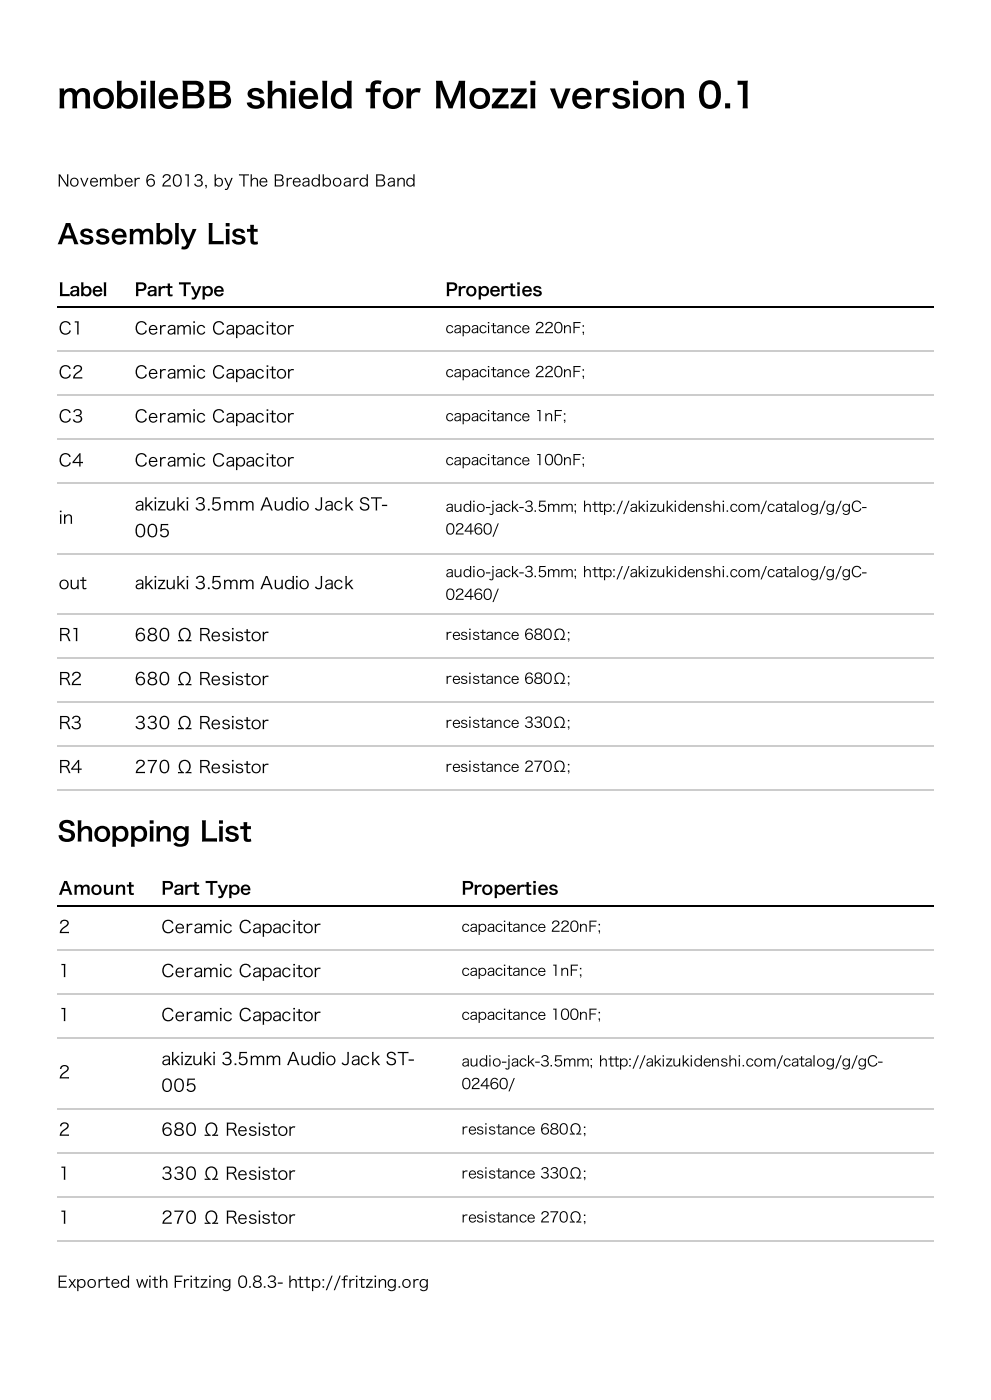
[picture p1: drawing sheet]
<svg xmlns="http://www.w3.org/2000/svg" width="210mm" height="297mm" viewBox="0 0 210 297" stroke-linecap="round" stroke-linejoin="round" font-family="sans-serif">
<defs><g id="words">
<text font-size="7.3" x="12.1" y="22.9">mobileBB shield for Mozzi version 0.1</text>
<g font-size="5.7">
<text x="12.1" y="51.7">Assembly List</text>
<text x="12.1" y="178.3">Shopping List</text>
</g>
<g font-size="3.7">
<text x="12.4" y="62.7">Label</text>
<text x="28.5" y="62.7">Part Type</text>
<text x="94.4" y="62.7">Properties</text>
<text x="12.4" y="70.9">C1</text>
<text x="28.5" y="70.9">Ceramic Capacitor</text>
<text x="12.4" y="80.2">C2</text>
<text x="28.5" y="80.2">Ceramic Capacitor</text>
<text x="12.4" y="89.6">C3</text>
<text x="28.5" y="89.6">Ceramic Capacitor</text>
<text x="12.4" y="98.9">C4</text>
<text x="28.5" y="98.9">Ceramic Capacitor</text>
<text x="12.4" y="111">in</text>
<text x="28.5" y="108.2">akizuki 3.5mm Audio Jack ST‒</text>
<text x="28.5" y="113.9">005</text>
<text x="12.4" y="124.9">out</text>
<text x="28.5" y="124.9">akizuki 3.5mm Audio Jack</text>
<text x="12.4" y="135.9">R1</text>
<text x="28.5" y="135.9">680 ‒ Resistor</text>
<text x="12.4" y="145.2">R2</text>
<text x="28.5" y="145.2">680 ‒ Resistor</text>
<text x="12.4" y="154.5">R3</text>
<text x="28.5" y="154.5">330 ‒ Resistor</text>
<text x="12.4" y="163.9">R4</text>
<text x="28.5" y="163.9">270 ‒ Resistor</text>
<text x="12.4" y="189.6">Amount</text>
<text x="34.2" y="189.6">Part Type</text>
<text x="97.7" y="189.6">Properties</text>
<text x="12.4" y="197.8">2</text>
<text x="34.2" y="197.8">Ceramic Capacitor</text>
<text x="12.4" y="207.1">1</text>
<text x="34.2" y="207.1">Ceramic Capacitor</text>
<text x="12.4" y="216.4">1</text>
<text x="34.2" y="216.4">Ceramic Capacitor</text>
<text x="34.2" y="225.7">akizuki 3.5mm Audio Jack ST‒</text>
<text x="12.4" y="228.6">2</text>
<text x="34.2" y="231.4">005</text>
<text x="12.4" y="240.7">2</text>
<text x="34.2" y="240.7">680 ‒ Resistor</text>
<text x="12.4" y="250">1</text>
<text x="34.2" y="250">330 ‒ Resistor</text>
<text x="12.4" y="259.4">1</text>
<text x="34.2" y="259.4">270 ‒ Resistor</text>
</g>
<g font-size="3.4">
<text x="12.1" y="39.5">November 6</text>
<text x="34.2" y="39.5">2013, by The Breadboard Band</text>
<text x="12.1" y="272.9">Exported with Fritzing 0.8.3‒ http://fritzing.org</text>
</g>
<g font-size="3.1">
<text x="94.4" y="70.6">capacitance 220nF;</text>
<text x="94.4" y="79.9">capacitance 220nF;</text>
<text x="94.4" y="89.3">capacitance 1nF;</text>
<text x="94.4" y="98.6">capacitance 100nF;</text>
<text x="94.4" y="108.5">audio‒jack‒3.5mm; http://akizukidenshi.com/catalog/g/gC‒</text>
<text x="94.4" y="113.3">02460/</text>
<text x="94.4" y="122.3">audio‒jack‒3.5mm; http://akizukidenshi.com/catalog/g/gC‒</text>
<text x="94.4" y="127.1">02460/</text>
<text x="94.4" y="135.6">resistance 680‒;</text>
<text x="94.4" y="144.9">resistance 680‒;</text>
<text x="94.4" y="154.3">resistance 330‒;</text>
<text x="94.4" y="163.6">resistance 270‒;</text>
<text x="97.7" y="197.5">capacitance 220nF;</text>
<text x="97.7" y="206.8">capacitance 1nF;</text>
<text x="97.7" y="216.1">capacitance 100nF;</text>
<text x="97.7" y="226">audio‒jack‒3.5mm; http://akizukidenshi.com/catalog/g/gC‒</text>
<text x="97.7" y="230.8">02460/</text>
<text x="97.7" y="240.4">resistance 680‒;</text>
<text x="97.7" y="249.8">resistance 330‒;</text>
<text x="97.7" y="259.1">resistance 270‒;</text>
</g>
</g></defs>
<g fill="none" stroke="#ccc" stroke-width=".28">
<path d="M12.1 74.4h185.7M12.1 93.1h185.7M12.1 83.8h185.7M12.1 117.4h185.7M12.1 102.4h185.7M12.1 139.4h185.7M12.1 130.1h185.7M12.1 158.1h185.7M12.1 148.7h185.7M12.1 167.4h185.7M12.1 219.9h185.7M12.1 210.6h185.7"/>
<path d="M12.1 201.3h185.7M12.1 234.9h185.7M12.1 253.6h185.7M12.1 244.2h185.7M12.1 262.9h185.7"/>
</g>
<path d="M12.1 65.1h185.7M12.1 192h185.7" fill="none" stroke="#000" stroke-width=".28"/>
<use href="#words"/>
</svg>
